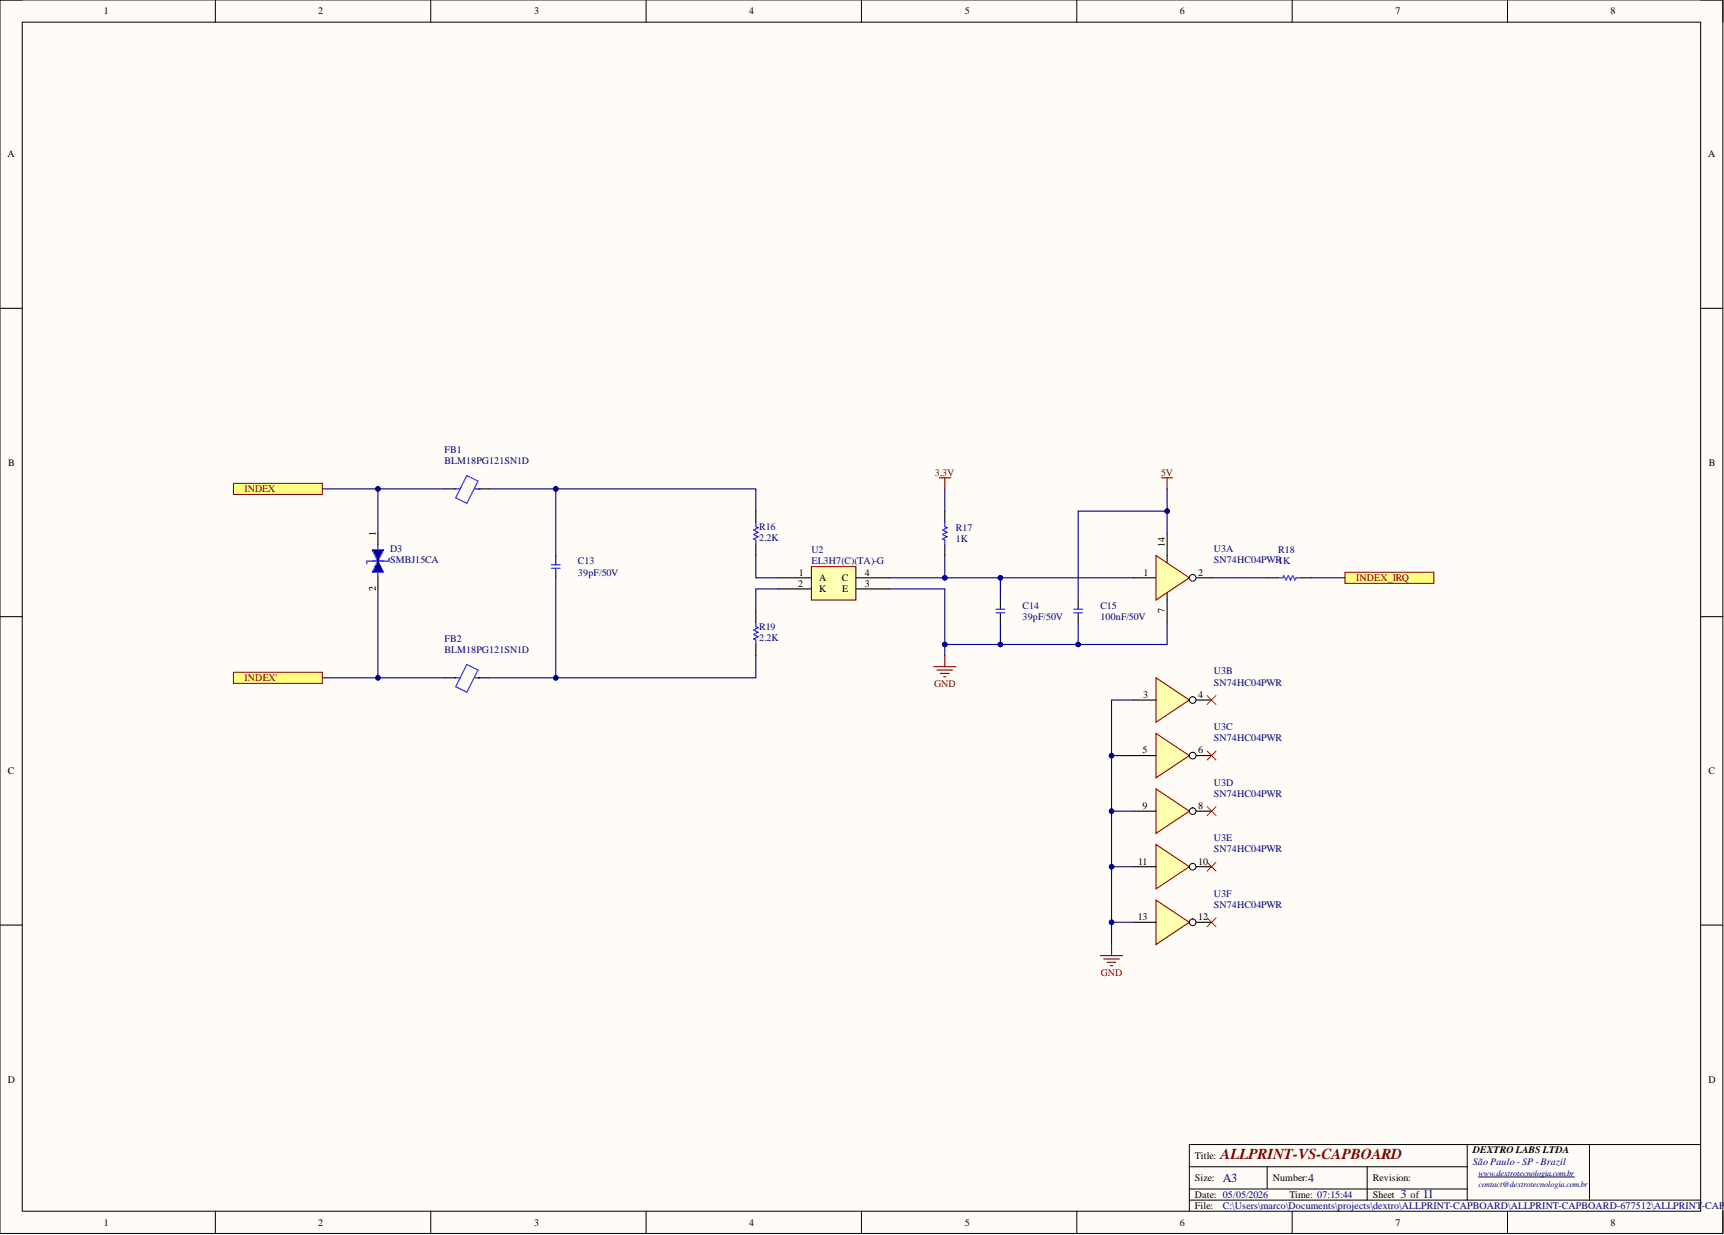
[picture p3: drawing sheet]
<svg xmlns="http://www.w3.org/2000/svg" width="393mm" height="282mm" viewBox="0 0 393 282" stroke-linecap="round" stroke-linejoin="round" font-family="sans-serif">
<defs><g id="words">
<text font-size="3.5" fill="#800000" x="278.5" y="264.5">ALLPRINT-VS-CAPBOARD</text>
<g font-size="2.8" fill="#000080">
<text x="279" y="269.8">A3</text>
<text x="298.5" y="269.8">4</text>
<text x="319.5" y="273.3">3</text>
<text x="324.6" y="273.3">11</text>
</g>
<g font-size="2.3">
<text x="23.7" y="3.3">1</text>
<text x="72.6" y="3.3">2</text>
<text x="121.9" y="3.3">3</text>
<text x="170.9" y="3.3">4</text>
<text x="220.1" y="3.3">5</text>
<text x="269.2" y="3.3">6</text>
<text x="318.4" y="3.3">7</text>
<text x="367.5" y="3.3">8</text>
<text x="1.7" y="35.9">A</text>
<text x="389.7" y="35.9">A</text>
<text x="1.9" y="106.3">B</text>
<text x="389.9" y="106.3">B</text>
<text x="85.7" y="122.4" transform="rotate(-90 85.7 122.4)">1</text>
<text x="265.8" y="124.8" transform="rotate(-90 265.8 124.8)">14</text>
<text x="182.3" y="131.4">1</text>
<text x="197.3" y="131.4">4</text>
<text x="260.9" y="131.4">1</text>
<text x="273.4" y="131.4">2</text>
<text x="85.7" y="134.8" transform="rotate(-90 85.7 134.8)">2</text>
<text x="182.1" y="133.9">2</text>
<text x="186.9" y="135.2">K</text>
<text x="186.9" y="132.6">A</text>
<text x="192.1" y="132.6">C</text>
<text x="192.1" y="135.2">E</text>
<text x="197.3" y="133.9">3</text>
<text x="265.8" y="140" transform="rotate(-90 265.8 140)">7</text>
<text x="260.8" y="159.3">3</text>
<text x="273.4" y="159.3">4</text>
<text x="260.7" y="171.9">5</text>
<text x="273.4" y="171.9">6</text>
<text x="1.8" y="176.7">C</text>
<text x="389.8" y="176.7">C</text>
<text x="260.7" y="184.6">9</text>
<text x="273.4" y="184.6">8</text>
<text x="259.7" y="197.3">11</text>
<text x="273.4" y="197.3">10</text>
<text x="259.6" y="210">13</text>
<text x="273.4" y="210">12</text>
<text x="1.8" y="247.1">D</text>
<text x="389.8" y="247.1">D</text>
<text x="336" y="263.3">DEXTRO LABS LTDA</text>
<text x="272.6" y="264.5">Title:</text>
<text x="272.6" y="269.6">Size:</text>
<text x="290.4" y="269.6">Number:</text>
<text x="313.2" y="269.6">Revision:</text>
<text x="272.6" y="273.4">Date: 05/05/2026</text>
<text x="272.6" y="275.9">File:</text>
<text x="294.2" y="273.4">Time: 07:15:44</text>
<text x="313.2" y="273.4">Sheet</text>
<text x="321.8" y="273.4">of</text>
<text x="23.7" y="279.7">1</text>
<text x="72.6" y="279.7">2</text>
<text x="121.9" y="279.7">3</text>
<text x="170.9" y="279.7">4</text>
<text x="220.1" y="279.7">5</text>
<text x="269.2" y="279.7">6</text>
<text x="318.4" y="279.7">7</text>
<text x="367.5" y="279.7">8</text>
</g>
<g font-size="2.3" fill="#000080">
<text x="101.4" y="103.5">FB1</text>
<text x="101.4" y="106">BLM18PG121SN1D</text>
<text x="173.2" y="121">R16</text>
<text x="173.2" y="123.5">2.2K</text>
<text x="218.1" y="121.2">R17</text>
<text x="218.1" y="123.8">1K</text>
<text x="89" y="126">D3</text>
<text x="89" y="128.6">SMBJ15CA</text>
<text x="131.9" y="128.8">C13</text>
<text x="131.9" y="131.4">39pF/50V</text>
<text x="185.1" y="126.3">U2</text>
<text x="185.1" y="128.8">EL3H7(C)(TA)-G</text>
<text x="276.9" y="126">U3A</text>
<text x="276.9" y="128.6">SN74HC04PWR1K</text>
<text x="291.6" y="126.3">R18</text>
<text x="173.2" y="143.8">R19</text>
<text x="233.3" y="139">C14</text>
<text x="233.3" y="141.5">39pF/50V</text>
<text x="251.1" y="139">C15</text>
<text x="251.1" y="141.5">100nF/50V</text>
<text x="101.4" y="146.6">FB2</text>
<text x="101.4" y="149.1">BLM18PG121SN1D</text>
<text x="173.2" y="146.3">2.2K</text>
<text x="276.9" y="153.9">U3B</text>
<text x="276.9" y="156.5">SN74HC04PWR</text>
<text x="276.9" y="166.6">U3C</text>
<text x="276.9" y="169.2">SN74HC04PWR</text>
<text x="276.9" y="179.3">U3D</text>
<text x="276.9" y="181.8">SN74HC04PWR</text>
<text x="276.9" y="192">U3E</text>
<text x="276.9" y="194.5">SN74HC04PWR</text>
<text x="276.9" y="204.7">U3F</text>
<text x="276.9" y="207.2">SN74HC04PWR</text>
<text x="336" y="265.8">São Paulo - SP - Brazil</text>
<text x="279" y="275.9">C:\Users\marco\Documents\projects\dextro\ALLPRINT-CAPBOARD\ALLPRINT-CAPBOARD-677512\ALLPRINT</text>
<text x="388.3" y="275.9">-CAPB</text>
</g>
<g font-size="2.3" fill="#800000">
<text x="55.8" y="112.3">INDEX</text>
<text x="213.3" y="108.5">3,3V</text>
<text x="264.9" y="108.5">5V</text>
<text x="309.4" y="132.6">INDEX_IRQ</text>
<text x="55.8" y="155.5">INDEX'</text>
<text x="213.1" y="156.7">GND</text>
<text x="251.2" y="222.7">GND</text>
</g>
<g font-size="1.9" fill="#000080">
<text x="337.3" y="268.4">www.dextrotecnologia.com.br</text>
<text x="337.3" y="270.9">contact@dextrotecnologia.com.br</text>
</g>
</g></defs>
<path d="M0 0h393.1v281.5h-393.1z" fill-rule="evenodd" fill="#fffcf8"/>
<path d="M0 0h393.1v281.5h-393.1z" fill="none" stroke="#000" stroke-width=".23"/>
<path d="M5.1 5.1h382.9v271.3h-382.9z" fill-rule="evenodd" fill="#fffcf8"/>
<g fill="none" stroke="#000" stroke-width=".23">
<path d="M0 0h5.1M49.1 0v5.1M98.3 0v5.1M147.4 0v5.1M196.5 0v5.1M245.7 0v5.1M294.8 0v5.1M344 0v5.1M388 0h5.1v5.1M5.1 5.1h382.9v271.3h-382.9zM0 70.4h5.1M388 70.4h5.1"/>
<path d="M0 140.8h5.1M388 140.8h5.1M0 211.1h5.1M388 211.1h5.1M49.1 276.4v5.1M98.3 276.4v5.1M147.4 276.4v5.1M196.5 276.4v5.1M245.7 276.4v5.1M271.4 266.3h63.4M271.4 273.9h116.6M271.4 271.4h63.4"/>
<path d="M289.1 266.3v5.1M294.8 276.4v5.1M311.9 266.3v7.6M334.8 261.2v12.7M344 276.4v5.1M362.7 261.2v12.7M388 261.2h-116.6v15.2M393.1 276.4v5.1"/>
</g>
<path d="M337.3 268.6h21.9" fill="none" stroke="#000080" stroke-width=".23"/>
<path d="M185.1 129.3h10.2v7.6h-10.2z" fill-rule="evenodd" fill="#ffffb0"/>
<path d="M185.1 129.3h10.2v7.6h-10.2z" fill="none" stroke="#800000" stroke-width=".25"/>
<path d="M177.5 134.4h7.6M177.5 131.9h7.6M195.3 134.4h7.6M195.3 131.9h7.6" fill="none" stroke="#000" stroke-width=".25"/>
<path d="M53.3 110.3h20.2v2.6h-20.2z" fill-rule="evenodd" fill="#ffff80"/>
<path d="M53.3 110.3h20.2v2.6h-20.2z" fill="none" stroke="#800000" stroke-width=".23"/>
<path d="M215.6 116.7v2.5M215.6 124.3v2.5M101.4 154.7h2.6M109.1 154.7h2.5" fill="none" stroke="#000" stroke-width=".25"/>
<path d="M215.6 119.2v1l.5 .3-1 .5 1 .5-1 .5 1 .5-1 .5 .5 .3v1M103.7 154.7h1.3M106.5 151.7l2.6 1.2-2.6 5.1-2.5-1.3zM108.3 154.7h1.3" fill="none" stroke="#00f" stroke-width=".25"/>
<path d="M213 152.2h5.1M213.8 152.9h3.5M214.6 153.7h2M215.3 154.4h.5M215.6 149.6v2.6" fill="none" stroke="#800000" stroke-width=".25"/>
<path d="M53.3 153.4h20.2v2.6h-20.2z" fill-rule="evenodd" fill="#ffff80"/>
<path d="M53.3 153.4h20.2v2.6h-20.2z" fill="none" stroke="#800000" stroke-width=".23"/>
<path d="M101.4 111.6h2.6M109.1 111.6h2.5M126.8 126.8v2.1M126.8 129.8v2.1M258.7 131.9h5.1M271.4 131.9h5" fill="none" stroke="#000" stroke-width=".25"/>
<path d="M103.7 111.6h1.3M106.5 108.5l2.6 1.3-2.6 5.1-2.5-1.3zM108.3 111.6h1.3M125.8 129.7h2M125.8 128.9h2" fill="none" stroke="#00f" stroke-width=".25"/>
<path d="M214.3 109h2.5M215.6 109v2.6" fill="none" stroke="#800000" stroke-width=".25"/>
<circle cx="272.1" cy="131.9" r=".76" fill="#f8fcff"/>
<circle cx="272.1" cy="131.9" r=".76" fill="none" stroke="#000" stroke-width=".23"/>
<path d="M266.3 121.7v7.6M266.3 134.4v7.6" fill="none" stroke="#000" stroke-width=".25"/>
<path d="M263.8 126.8l7.6 5.1-7.6 5z" fill="#ffffb0"/>
<path d="M263.8 126.8l7.6 5.1-7.6 5z" fill="none" stroke="#980000" stroke-width=".25"/>
<path d="M265 109h2.6M266.3 109v2.6" fill="none" stroke="#800000" stroke-width=".25"/>
<path d="M228.2 136.9v2.1M228.2 139.9v2.1M289.1 131.9h2.5M296.7 131.9h2.6" fill="none" stroke="#000" stroke-width=".25"/>
<path d="M227.3 139.8h2M227.3 139h2M291.6 131.9h1.1l.2-.5 .5 1 .5-1 .5 1 .5-1 .6 1 .2-.5h1" fill="none" stroke="#00f" stroke-width=".25"/>
<path d="M306.9 130.6h20.3v2.5h-20.3z" fill-rule="evenodd" fill="#ffff80"/>
<path d="M306.9 130.6h20.3v2.5h-20.3z" fill="none" stroke="#800000" stroke-width=".23"/>
<path d="M86.2 126.8v1.3h-2.5v.6" fill="none" stroke="#00f" stroke-width=".25"/>
<path d="M86.2 121.7v2.6M86.2 131.9v2.5" fill="none" stroke="#000" stroke-width=".25"/>
<path d="M86.2 128.1l1.3 2.5h-2.5z" fill="#00f"/>
<path d="M85 128.1h2.5M85.6 129.3h1.3M86.2 128.1l1.3 2.5h-2.5z" fill="none" stroke="#00f" stroke-width=".25"/>
<path d="M85 125.5h2.5l-1.3 2.6z" fill="#00f"/>
<path d="M85 125.5h2.5l-1.3 2.6zM86.2 124.3v7.6M88.8 127.4v.7h-3.8M245 139.8h2M245 139h2" fill="none" stroke="#00f" stroke-width=".25"/>
<path d="M246 136.9v2.1M246 139.9v2.1" fill="none" stroke="#000" stroke-width=".25"/>
<path d="M263.8 154.7l7.6 5.1-7.6 5z" fill="#ffffb0"/>
<path d="M263.8 154.7l7.6 5.1-7.6 5z" fill="none" stroke="#980000" stroke-width=".25"/>
<path d="M258.7 159.8h5.1M271.4 159.8h5" fill="none" stroke="#000" stroke-width=".25"/>
<circle cx="272.1" cy="159.8" r=".76" fill="#f8fcff"/>
<circle cx="272.1" cy="159.8" r=".76" fill="none" stroke="#000" stroke-width=".23"/>
<path d="M263.8 167.4l7.6 5.1-7.6 5z" fill="#ffffb0"/>
<path d="M263.8 167.4l7.6 5.1-7.6 5z" fill="none" stroke="#980000" stroke-width=".25"/>
<path d="M258.7 172.5h5.1M271.4 172.5h5" fill="none" stroke="#000" stroke-width=".25"/>
<circle cx="272.1" cy="172.5" r=".76" fill="#f8fcff"/>
<circle cx="272.1" cy="172.5" r=".76" fill="none" stroke="#000" stroke-width=".23"/>
<path d="M263.8 180.1l7.6 5-7.6 5.1z" fill="#ffffb0"/>
<path d="M263.8 180.1l7.6 5-7.6 5.1z" fill="none" stroke="#980000" stroke-width=".25"/>
<path d="M258.7 185.1h5.1M271.4 185.1h5" fill="none" stroke="#000" stroke-width=".25"/>
<circle cx="272.1" cy="185.1" r=".76" fill="#f8fcff"/>
<circle cx="272.1" cy="185.1" r=".76" fill="none" stroke="#000" stroke-width=".23"/>
<path d="M263.8 192.7l7.6 5.1-7.6 5.1z" fill="#ffffb0"/>
<path d="M263.8 192.7l7.6 5.1-7.6 5.1z" fill="none" stroke="#980000" stroke-width=".25"/>
<path d="M258.7 197.8h5.1M271.4 197.8h5" fill="none" stroke="#000" stroke-width=".25"/>
<circle cx="272.1" cy="197.8" r=".76" fill="#f8fcff"/>
<circle cx="272.1" cy="197.8" r=".76" fill="none" stroke="#000" stroke-width=".23"/>
<path d="M263.8 205.4l7.6 5.1-7.6 5.1z" fill="#ffffb0"/>
<path d="M263.8 205.4l7.6 5.1-7.6 5.1z" fill="none" stroke="#980000" stroke-width=".25"/>
<path d="M258.7 210.5h5.1M271.4 210.5h5" fill="none" stroke="#000" stroke-width=".25"/>
<circle cx="272.1" cy="210.5" r=".76" fill="#f8fcff"/>
<circle cx="272.1" cy="210.5" r=".76" fill="none" stroke="#000" stroke-width=".23"/>
<path d="M251.1 218.1h5M251.8 218.9h3.6M252.6 219.6h2M253.6 215.6v2.5M253.4 220.4h.5" fill="none" stroke="#800000" stroke-width=".25"/>
<path d="M275.4 158.8l2 2M277.4 158.8l-2 2M275.4 171.4l2 2.1M277.4 171.4l-2 2.1M275.4 184.1l2 2.1M275.4 196.8l2 2M277.4 184.1l-2 2.1M277.4 196.8l-2 2M275.4 209.5l2 2M277.4 209.5l-2 2" fill="none" stroke="#f00" stroke-width=".23"/>
<path d="M172.5 116.7v2.5M172.5 124.3v2.5M172.5 139.5v2.5M172.5 147.1v2.5" fill="none" stroke="#000" stroke-width=".25"/>
<path d="M172.5 119.2v1l.5 .3-1.1 .5 1.1 .5-1.1 .5 1.1 .5-1.1 .5 .6 .3v1M172.5 142v1l.5 .3-1.1 .5 1.1 .5-1.1 .5 1.1 .5-1.1 .5 .6 .3v1" fill="none" stroke="#00f" stroke-width=".25"/>
<path d="M246 142v5.1" fill="none" stroke="#000080" stroke-width=".25"/>
<circle cx="246" cy="147.1" r=".51" fill="#000080"/>
<circle cx="246" cy="147.1" r=".51" fill="none" stroke="#000080" stroke-width=".23"/>
<path d="M73.5 154.7h27.9" fill="none" stroke="#000080" stroke-width=".25"/>
<circle cx="86.2" cy="154.7" r=".51" fill="#000080"/>
<circle cx="86.2" cy="154.7" r=".51" fill="none" stroke="#000080" stroke-width=".23"/>
<path d="M73.5 111.6h27.9" fill="none" stroke="#000080" stroke-width=".25"/>
<circle cx="86.2" cy="111.6" r=".51" fill="#000080"/>
<circle cx="86.2" cy="111.6" r=".51" fill="none" stroke="#000080" stroke-width=".23"/>
<path d="M172.5 149.6v5.1h-60.9" fill="none" stroke="#000080" stroke-width=".25"/>
<circle cx="126.8" cy="154.7" r=".51" fill="#000080"/>
<circle cx="126.8" cy="154.7" r=".51" fill="none" stroke="#000080" stroke-width=".23"/>
<path d="M111.6 111.6h60.9v5.1" fill="none" stroke="#000080" stroke-width=".25"/>
<circle cx="126.8" cy="111.6" r=".51" fill="#000080"/>
<circle cx="126.8" cy="111.6" r=".51" fill="none" stroke="#000080" stroke-width=".23"/>
<path d="M172.5 126.8v5.1h5M177.5 134.4h-5v5.1M202.9 134.4h12.7v15.2" fill="none" stroke="#000080" stroke-width=".25"/>
<circle cx="215.6" cy="147.1" r=".51" fill="#000080"/>
<circle cx="215.6" cy="147.1" r=".51" fill="none" stroke="#000080" stroke-width=".23"/>
<path d="M202.9 131.9h55.8" fill="none" stroke="#000080" stroke-width=".25"/>
<circle cx="215.6" cy="131.9" r=".51" fill="#000080"/>
<circle cx="215.6" cy="131.9" r=".51" fill="none" stroke="#000080" stroke-width=".23"/>
<circle cx="228.2" cy="131.9" r=".51" fill="#000080"/>
<circle cx="228.2" cy="131.9" r=".51" fill="none" stroke="#000080" stroke-width=".23"/>
<path d="M228.2 142v5.1h-12.6" fill="none" stroke="#000080" stroke-width=".25"/>
<circle cx="228.2" cy="147.1" r=".51" fill="#000080"/>
<circle cx="228.2" cy="147.1" r=".51" fill="none" stroke="#000080" stroke-width=".23"/>
<circle cx="215.6" cy="147.1" r=".51" fill="#000080"/>
<circle cx="215.6" cy="147.1" r=".51" fill="none" stroke="#000080" stroke-width=".23"/>
<path d="M266.3 142v5.1h-38.1" fill="none" stroke="#000080" stroke-width=".25"/>
<circle cx="246" cy="147.1" r=".51" fill="#000080"/>
<circle cx="246" cy="147.1" r=".51" fill="none" stroke="#000080" stroke-width=".23"/>
<circle cx="228.2" cy="147.1" r=".51" fill="#000080"/>
<circle cx="228.2" cy="147.1" r=".51" fill="none" stroke="#000080" stroke-width=".23"/>
<path d="M266.3 121.7v-5h-20.3v20.2" fill="none" stroke="#000080" stroke-width=".25"/>
<circle cx="266.3" cy="116.7" r=".51" fill="#000080"/>
<circle cx="266.3" cy="116.7" r=".51" fill="none" stroke="#000080" stroke-width=".23"/>
<path d="M253.6 210.5h5.1" fill="none" stroke="#000080" stroke-width=".25"/>
<circle cx="253.6" cy="210.5" r=".51" fill="#000080"/>
<circle cx="253.6" cy="210.5" r=".51" fill="none" stroke="#000080" stroke-width=".23"/>
<path d="M253.6 197.8h5.1" fill="none" stroke="#000080" stroke-width=".25"/>
<circle cx="253.6" cy="197.8" r=".51" fill="#000080"/>
<circle cx="253.6" cy="197.8" r=".51" fill="none" stroke="#000080" stroke-width=".23"/>
<path d="M253.6 185.1h5.1" fill="none" stroke="#000080" stroke-width=".25"/>
<circle cx="253.6" cy="185.1" r=".51" fill="#000080"/>
<circle cx="253.6" cy="185.1" r=".51" fill="none" stroke="#000080" stroke-width=".23"/>
<path d="M253.6 172.5h5.1" fill="none" stroke="#000080" stroke-width=".25"/>
<circle cx="253.6" cy="172.5" r=".51" fill="#000080"/>
<circle cx="253.6" cy="172.5" r=".51" fill="none" stroke="#000080" stroke-width=".23"/>
<path d="M258.7 159.8h-5.1v55.8" fill="none" stroke="#000080" stroke-width=".25"/>
<circle cx="253.6" cy="210.5" r=".51" fill="#000080"/>
<circle cx="253.6" cy="210.5" r=".51" fill="none" stroke="#000080" stroke-width=".23"/>
<circle cx="253.6" cy="197.8" r=".51" fill="#000080"/>
<circle cx="253.6" cy="197.8" r=".51" fill="none" stroke="#000080" stroke-width=".23"/>
<circle cx="253.6" cy="185.1" r=".51" fill="#000080"/>
<circle cx="253.6" cy="185.1" r=".51" fill="none" stroke="#000080" stroke-width=".23"/>
<circle cx="253.6" cy="172.5" r=".51" fill="#000080"/>
<circle cx="253.6" cy="172.5" r=".51" fill="none" stroke="#000080" stroke-width=".23"/>
<path d="M86.2 134.4v20.3M276.4 131.9h12.7M299.3 131.9h7.6" fill="none" stroke="#000080" stroke-width=".25"/>
<circle cx="86.2" cy="154.7" r=".51" fill="#000080"/>
<circle cx="86.2" cy="154.7" r=".51" fill="none" stroke="#000080" stroke-width=".23"/>
<path d="M86.2 111.6v10.1" fill="none" stroke="#000080" stroke-width=".25"/>
<circle cx="86.2" cy="111.6" r=".51" fill="#000080"/>
<circle cx="86.2" cy="111.6" r=".51" fill="none" stroke="#000080" stroke-width=".23"/>
<path d="M126.8 131.9v22.8" fill="none" stroke="#000080" stroke-width=".25"/>
<circle cx="126.8" cy="154.7" r=".51" fill="#000080"/>
<circle cx="126.8" cy="154.7" r=".51" fill="none" stroke="#000080" stroke-width=".23"/>
<path d="M126.8 111.6v15.2" fill="none" stroke="#000080" stroke-width=".25"/>
<circle cx="126.8" cy="111.6" r=".51" fill="#000080"/>
<circle cx="126.8" cy="111.6" r=".51" fill="none" stroke="#000080" stroke-width=".23"/>
<path d="M215.6 126.8v5.1" fill="none" stroke="#000080" stroke-width=".25"/>
<circle cx="215.6" cy="131.9" r=".51" fill="#000080"/>
<circle cx="215.6" cy="131.9" r=".51" fill="none" stroke="#000080" stroke-width=".23"/>
<path d="M215.6 111.6v5.1M228.2 131.9v5" fill="none" stroke="#000080" stroke-width=".25"/>
<circle cx="228.2" cy="131.9" r=".51" fill="#000080"/>
<circle cx="228.2" cy="131.9" r=".51" fill="none" stroke="#000080" stroke-width=".23"/>
<path d="M266.3 111.6v5.1" fill="none" stroke="#000080" stroke-width=".25"/>
<circle cx="266.3" cy="116.7" r=".51" fill="#000080"/>
<circle cx="266.3" cy="116.7" r=".51" fill="none" stroke="#000080" stroke-width=".23"/>
<use href="#words"/>
</svg>
